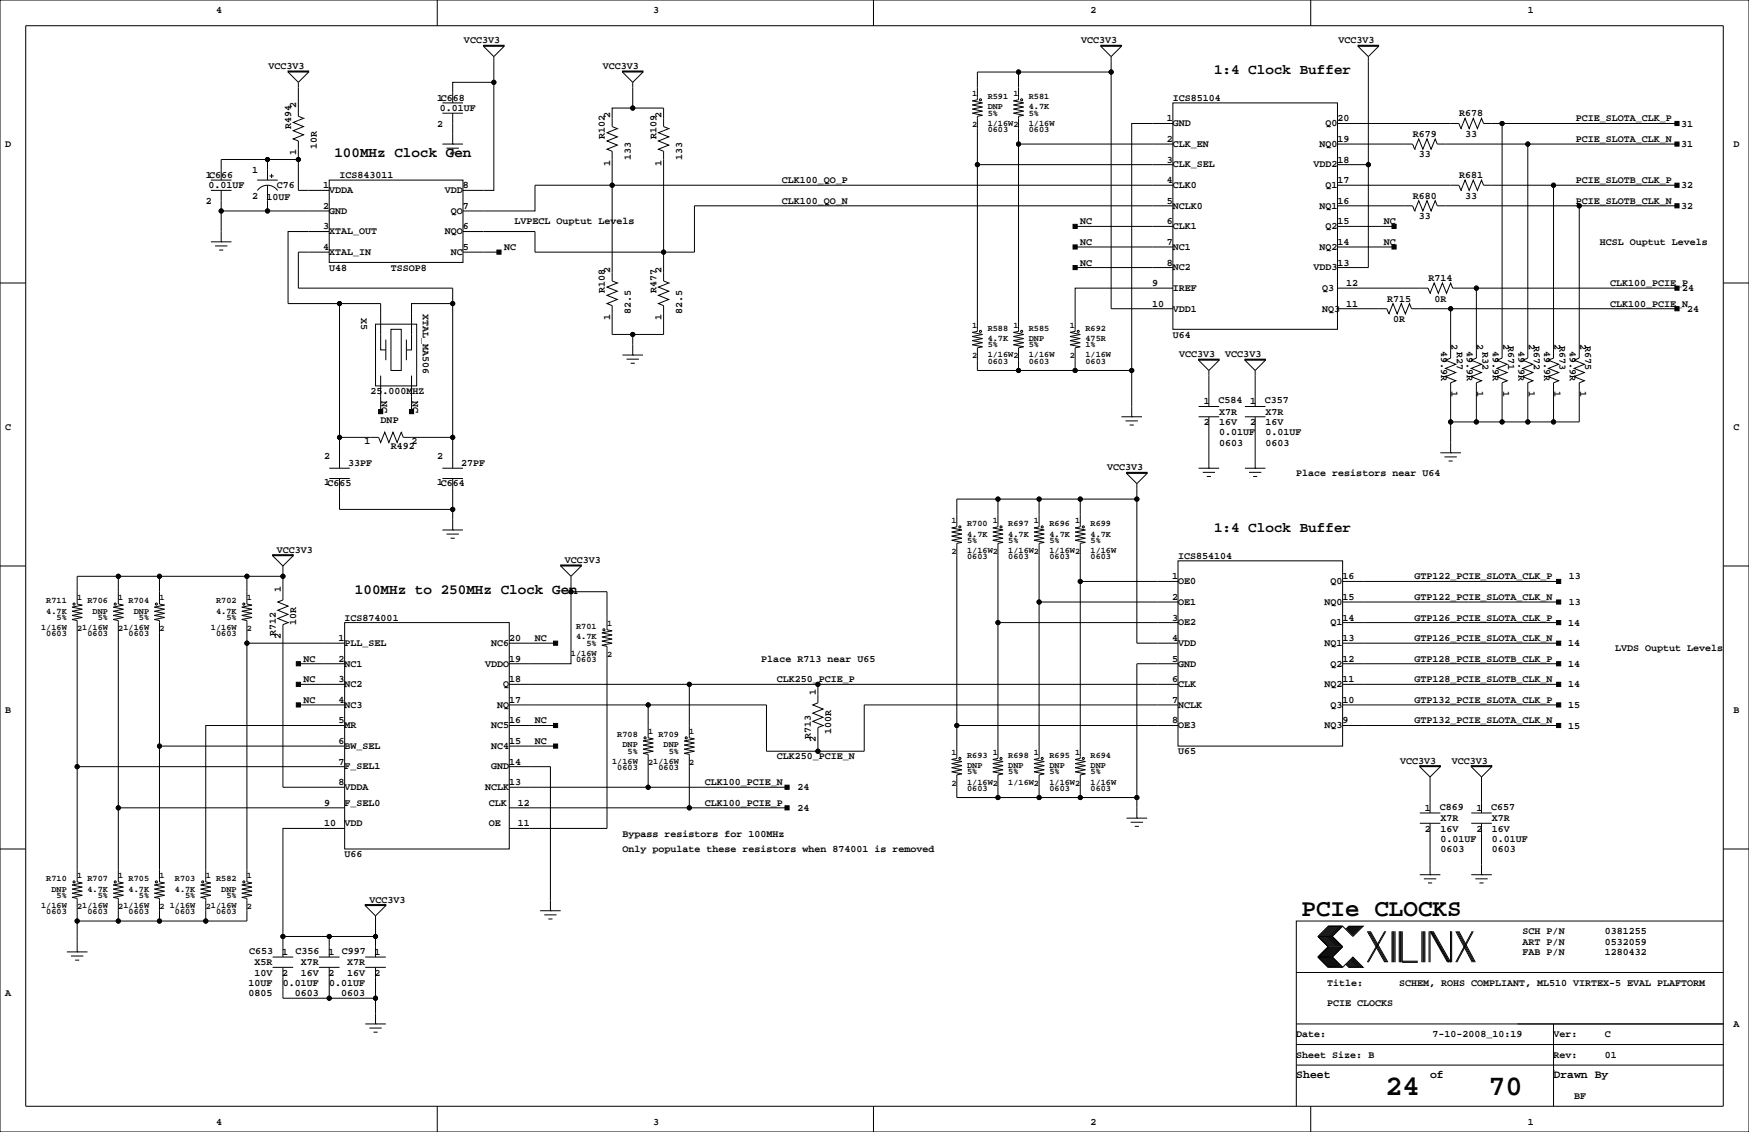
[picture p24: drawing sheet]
<svg xmlns="http://www.w3.org/2000/svg" width="432mm" height="279mm" viewBox="0 0 432 279" stroke-linecap="round" stroke-linejoin="round" font-family="sans-serif">
<defs><g id="words">
<g font-size="7.1">
<text x="342.1" y="270.3">24</text>
<text x="367.5" y="270.3">70</text>
</g>
<text font-size="6" x="321.3" y="226.1">PCIe CLOCKS</text>
<g font-size="3.5">
<text x="299.7" y="18.3">1:4 Clock Buffer</text>
<text x="82.6" y="38.6">100MHz Clock Gen</text>
<text x="299.7" y="131.4">1:4 Clock Buffer</text>
<text x="87.6" y="146.6">100MHz to 250MHz Clock Gen</text>
</g>
<g font-size="2.8">
<text x="320" y="266.1">Sheet</text>
<text x="353.1" y="266.1">of</text>
<text x="383.5" y="266.1">Drawn By</text>
</g>
<g font-size="2.5">
<text x="53.3" y="3.3">4</text>
<text x="161.3" y="3.3">3</text>
<text x="269.2" y="3.3">2</text>
<text x="377.2" y="3.3">1</text>
<text x="114.6" y="10.7">VCC3V3</text>
<text x="267" y="10.7">VCC3V3</text>
<text x="330.5" y="10.7">VCC3V3</text>
<text x="66.3" y="17">VCC3V3</text>
<text x="148.8" y="17">VCC3V3</text>
<text x="73.2" y="26.7" transform="rotate(-90 73.2 26.7)">2</text>
<text x="107.9" y="24.9">1C668</text>
<text x="108.6" y="27.4">0.01UF</text>
<text x="150.6" y="29.2" transform="rotate(-90 150.6 29.2)">2</text>
<text x="163.3" y="29.2" transform="rotate(-90 163.3 29.2)">2</text>
<text x="288.1" y="30">1</text>
<text x="289.6" y="24.9">ICS85104</text>
<text x="330.2" y="30">20</text>
<text x="360.3" y="28.7">R678</text>
<text x="389" y="30">PCIE_SLOTA_CLK_P</text>
<text x="71.9" y="31.8" transform="rotate(-90 71.9 31.8)">R494</text>
<text x="107.9" y="31.2">2</text>
<text x="149.4" y="34.3" transform="rotate(-90 149.4 34.3)">R102</text>
<text x="162.1" y="34.3" transform="rotate(-90 162.1 34.3)">R109</text>
<text x="288.1" y="35.1">2</text>
<text x="289.6" y="31.2">GND</text>
<text x="327.2" y="31.2">Q0</text>
<text x="330.2" y="35.1">19</text>
<text x="348.8" y="33.8">R679</text>
<text x="361.7" y="33.8">33</text>
<text x="389" y="35.1">PCIE_SLOTA_CLK_N</text>
<text x="415.1" y="31.2">31</text>
<text x="1.3" y="36.3">D</text>
<text x="73.2" y="38.3" transform="rotate(-90 73.2 38.3)">1</text>
<text x="78.2" y="36.8" transform="rotate(-90 78.2 36.8)">10R</text>
<text x="150.6" y="40.9" transform="rotate(-90 150.6 40.9)">1</text>
<text x="155.7" y="39.4" transform="rotate(-90 155.7 39.4)">133</text>
<text x="163.3" y="40.9" transform="rotate(-90 163.3 40.9)">1</text>
<text x="168.4" y="39.4" transform="rotate(-90 168.4 39.4)">133</text>
<text x="288.1" y="40.1">3</text>
<text x="289.6" y="41.3">CLK_SEL</text>
<text x="289.6" y="36.3">CLK_EN</text>
<text x="324.3" y="41.3">VDD2</text>
<text x="325.8" y="36.3">NQ0</text>
<text x="330.2" y="40.1">18</text>
<text x="350.3" y="38.9">33</text>
<text x="415.1" y="36.3">31</text>
<text x="428" y="36.3">D</text>
<text x="50.8" y="43.9">1C666</text>
<text x="51.4" y="46.4">0.01UF</text>
<text x="62.2" y="42.7">1</text>
<text x="68.3" y="46.5">C76</text>
<text x="79.8" y="46.5">1</text>
<text x="81.3" y="47.7">VDDA</text>
<text x="83.8" y="43.9">ICS843011</text>
<text x="109.9" y="47.7">VDD</text>
<text x="114.3" y="46.5">8</text>
<text x="193" y="45.2">CLK100_QO_P</text>
<text x="288.1" y="45.2">4</text>
<text x="289.6" y="46.4">CLK0</text>
<text x="327.2" y="46.4">Q1</text>
<text x="330.2" y="45.2">17</text>
<text x="360.3" y="43.9">R681</text>
<text x="389" y="45.2">PCIE_SLOTB_CLK_P</text>
<text x="415.1" y="46.5">32</text>
<text x="50.8" y="50.3">2</text>
<text x="62.2" y="49">2</text>
<text x="65.8" y="49.3">10UF</text>
<text x="79.8" y="51.6">2</text>
<text x="81.3" y="52.8">GND</text>
<text x="111.3" y="52.8">QO</text>
<text x="114.3" y="51.6">7</text>
<text x="193" y="50.3">CLK100_QO_N</text>
<text x="288.1" y="50.3">5</text>
<text x="289.6" y="51.5">NCLK0</text>
<text x="325.8" y="51.5">NQ1</text>
<text x="330.2" y="50.3">16</text>
<text x="348.8" y="49">R680</text>
<text x="361.7" y="49">33</text>
<text x="389" y="50.3">PCIE_SLOTB_CLK_N</text>
<text x="415.1" y="51.6">32</text>
<text x="79.8" y="56.6">3</text>
<text x="81.3" y="57.8">XTAL_OUT</text>
<text x="109.9" y="57.8">NQO</text>
<text x="114.3" y="56.6">6</text>
<text x="127" y="55.4">LVPECL Ouptut Levels</text>
<text x="266.7" y="55.4">NC</text>
<text x="288.1" y="55.4">6</text>
<text x="289.6" y="56.6">CLK1</text>
<text x="327.2" y="56.6">Q2</text>
<text x="330.2" y="55.4">15</text>
<text x="341.6" y="55.4">NC</text>
<text x="350.3" y="54.1">33</text>
<text x="79.8" y="61.7">4</text>
<text x="81.3" y="62.9">XTAL_IN</text>
<text x="111.3" y="62.9">NC</text>
<text x="114.3" y="61.7">5</text>
<text x="124.5" y="61.7">NC</text>
<text x="266.7" y="60.5">NC</text>
<text x="266.7" y="65.5">NC</text>
<text x="288.1" y="60.5">7</text>
<text x="288.1" y="65.5">8</text>
<text x="289.6" y="61.7">NC1</text>
<text x="325.8" y="61.7">NQ2</text>
<text x="330.2" y="65.5">13</text>
<text x="330.2" y="60.5">14</text>
<text x="341.6" y="60.5">NC</text>
<text x="395" y="60.5">HCSL Ouptut Levels</text>
<text x="81.3" y="66.8">U48</text>
<text x="96.5" y="66.8">TSSOP8</text>
<text x="150.6" y="67.3" transform="rotate(-90 150.6 67.3)">2</text>
<text x="163.3" y="67.3" transform="rotate(-90 163.3 67.3)">2</text>
<text x="284.5" y="70.6">9</text>
<text x="289.6" y="71.9">IREF</text>
<text x="289.6" y="66.7">NC2</text>
<text x="324.3" y="66.7">VDD3</text>
<text x="326.4" y="71.9">Q3</text>
<text x="332.3" y="70.6">12</text>
<text x="352.6" y="69.3">R714</text>
<text x="397.5" y="70.6">CLK100_PCIE_P</text>
<text x="415.3" y="71.9">24</text>
<text x="104.4" y="77.5" transform="rotate(90 104.4 77.5)">XTAL_MA506</text>
<text x="149.4" y="72.4" transform="rotate(-90 149.4 72.4)">R108</text>
<text x="155.7" y="77.5" transform="rotate(-90 155.7 77.5)">82.5</text>
<text x="162.1" y="72.4" transform="rotate(-90 162.1 72.4)">R477</text>
<text x="168.4" y="77.5" transform="rotate(-90 168.4 77.5)">82.5</text>
<text x="284.5" y="75.7">10</text>
<text x="289.6" y="77">VDD1</text>
<text x="326.4" y="77">NQ3</text>
<text x="332.3" y="75.7">11</text>
<text x="342.5" y="74.4">R715</text>
<text x="354.1" y="74.4">0R</text>
<text x="397.5" y="75.7">CLK100_PCIE_N</text>
<text x="416.6" y="77">24</text>
<text x="89.1" y="78.5" transform="rotate(90 89.1 78.5)">X5</text>
<text x="150.6" y="79" transform="rotate(-90 150.6 79)">1</text>
<text x="163.3" y="79" transform="rotate(-90 163.3 79)">1</text>
<text x="289.6" y="83.3">U64</text>
<text x="344" y="79.5">0R</text>
<text x="291.1" y="88.1">VCC3V3</text>
<text x="302.5" y="88.1">VCC3V3</text>
<text x="355.8" y="86.6" transform="rotate(90 355.8 86.6)">49.9R</text>
<text x="358.4" y="84.9" transform="rotate(90 358.4 84.9)">2</text>
<text x="359.6" y="87" transform="rotate(90 359.6 87)">R27</text>
<text x="362.2" y="86.6" transform="rotate(90 362.2 86.6)">49.9R</text>
<text x="364.7" y="84.9" transform="rotate(90 364.7 84.9)">2</text>
<text x="366" y="87" transform="rotate(90 366 87)">R32</text>
<text x="368.5" y="86.6" transform="rotate(90 368.5 86.6)">49.9R</text>
<text x="371.1" y="84.9" transform="rotate(90 371.1 84.9)">2</text>
<text x="372.3" y="85.5" transform="rotate(90 372.3 85.5)">R671</text>
<text x="374.9" y="86.6" transform="rotate(90 374.9 86.6)">49.9R</text>
<text x="377.4" y="84.9" transform="rotate(90 377.4 84.9)">2</text>
<text x="378.7" y="85.5" transform="rotate(90 378.7 85.5)">R672</text>
<text x="381.2" y="86.6" transform="rotate(90 381.2 86.6)">49.9R</text>
<text x="383.8" y="84.9" transform="rotate(90 383.8 84.9)">2</text>
<text x="385" y="85.5" transform="rotate(90 385 85.5)">R673</text>
<text x="387.6" y="86.6" transform="rotate(90 387.6 86.6)">49.9R</text>
<text x="390.1" y="84.9" transform="rotate(90 390.1 84.9)">2</text>
<text x="391.4" y="85.5" transform="rotate(90 391.4 85.5)">R675</text>
<text x="91.4" y="97.3">25.000MHZ</text>
<text x="94.2" y="99.1" transform="rotate(90 94.2 99.1)">NC</text>
<text x="101.8" y="99.1" transform="rotate(90 101.8 99.1)">NC</text>
<text x="297.2" y="99.8">1</text>
<text x="300.8" y="99.5">C584</text>
<text x="308.6" y="99.8">1</text>
<text x="312.3" y="99.5">C357</text>
<text x="358.4" y="96.5" transform="rotate(90 358.4 96.5)">1</text>
<text x="364.7" y="96.5" transform="rotate(90 364.7 96.5)">1</text>
<text x="371.1" y="96.5" transform="rotate(90 371.1 96.5)">1</text>
<text x="377.4" y="96.5" transform="rotate(90 377.4 96.5)">1</text>
<text x="383.8" y="96.5" transform="rotate(90 383.8 96.5)">1</text>
<text x="390.1" y="96.5" transform="rotate(90 390.1 96.5)">1</text>
<text x="1.3" y="106.2">C</text>
<text x="94" y="104.5">DNP</text>
<text x="297.2" y="104.9">2</text>
<text x="301" y="102.4">X7R</text>
<text x="301" y="104.9">16V</text>
<text x="301" y="107.4">0.01UF</text>
<text x="308.6" y="104.9">2</text>
<text x="312.4" y="107.4">0.01UF</text>
<text x="312.4" y="104.9">16V</text>
<text x="312.4" y="102.4">X7R</text>
<text x="428" y="106.2">C</text>
<text x="80" y="113.4">2</text>
<text x="90" y="109.6">1</text>
<text x="96.5" y="110.8">R492</text>
<text x="101.6" y="109.6">2</text>
<text x="107.9" y="113.4">2</text>
<text x="301" y="110">0603</text>
<text x="312.4" y="110">0603</text>
<text x="80" y="119.7">1C665</text>
<text x="85.9" y="115">33PF</text>
<text x="107.9" y="119.7">1C664</text>
<text x="113.9" y="115">27PF</text>
<text x="273.3" y="116.1">VCC3V3</text>
<text x="320" y="117.6">Place resistors near U64</text>
<text x="68.3" y="136.4">VCC3V3</text>
<text x="290.8" y="137.9">ICS854104</text>
<text x="139.4" y="138.9">VCC3V3</text>
<text x="289.3" y="143">1</text>
<text x="331.5" y="143">16</text>
<text x="349.2" y="143">GTP122_PCIE_SLOTA_CLK_P</text>
<text x="387.3" y="143">13</text>
<text x="69.3" y="146" transform="rotate(-90 69.3 146)">1</text>
<text x="289.3" y="148.1">2</text>
<text x="290.8" y="144.2">OE0</text>
<text x="290.8" y="149.3">OE1</text>
<text x="327" y="149.3">NQ0</text>
<text x="328.5" y="144.2">Q0</text>
<text x="331.5" y="148.1">15</text>
<text x="349.2" y="148.1">GTP122_PCIE_SLOTA_CLK_N</text>
<text x="387.3" y="149.4">13</text>
<text x="73.2" y="154.3" transform="rotate(-90 73.2 154.3)">10R</text>
<text x="85.1" y="153.2">ICS874001</text>
<text x="289.3" y="153.2">3</text>
<text x="290.8" y="154.4">OE2</text>
<text x="328.5" y="154.4">Q1</text>
<text x="331.5" y="153.2">14</text>
<text x="349.2" y="153.2">GTP126_PCIE_SLOTA_CLK_P</text>
<text x="387.1" y="154.4">14</text>
<text x="68.1" y="157.1" transform="rotate(-90 68.1 157.1)">R712</text>
<text x="69.3" y="157.7" transform="rotate(-90 69.3 157.7)">2</text>
<text x="83.6" y="158.2">1</text>
<text x="85.1" y="159.4">PLL_SEL</text>
<text x="121.3" y="159.4">NC6</text>
<text x="125.7" y="158.2">20</text>
<text x="132.1" y="158.2">NC</text>
<text x="289.3" y="158.2">4</text>
<text x="290.8" y="159.4">VDD</text>
<text x="327" y="159.4">NQ1</text>
<text x="331.5" y="158.2">13</text>
<text x="349.2" y="158.2">GTP126_PCIE_SLOTA_CLK_N</text>
<text x="387.1" y="159.5">14</text>
<text x="398.8" y="160.8">LVDS Ouptut Levels</text>
<text x="74.9" y="163.3">NC</text>
<text x="83.6" y="163.3">2</text>
<text x="85.1" y="164.5">NC1</text>
<text x="119.8" y="164.5">VDDO</text>
<text x="125.7" y="163.3">19</text>
<text x="188" y="163.3">Place R713 near U65</text>
<text x="289.3" y="163.3">5</text>
<text x="290.8" y="164.5">GND</text>
<text x="328.5" y="164.5">Q2</text>
<text x="331.5" y="163.3">12</text>
<text x="349.2" y="163.3">GTP128_PCIE_SLOTB_CLK_P</text>
<text x="387.1" y="164.6">14</text>
<text x="74.9" y="168.4">NC</text>
<text x="74.9" y="173.5">NC</text>
<text x="83.6" y="173.5">4</text>
<text x="83.6" y="168.4">3</text>
<text x="85.1" y="169.6">NC2</text>
<text x="124.2" y="169.6">Q</text>
<text x="125.7" y="173.5">17</text>
<text x="125.7" y="168.4">18</text>
<text x="191.8" y="168.4">CLK250_PCIE_P</text>
<text x="201.4" y="171.4" transform="rotate(-90 201.4 171.4)">1</text>
<text x="289.3" y="173.5">7</text>
<text x="289.3" y="168.4">6</text>
<text x="290.8" y="169.6">CLK</text>
<text x="327" y="169.6">NQ2</text>
<text x="331.5" y="173.5">10</text>
<text x="331.5" y="168.4">11</text>
<text x="349.2" y="173.5">GTP132_PCIE_SLOTA_CLK_P</text>
<text x="349.2" y="168.4">GTP128_PCIE_SLOTB_CLK_N</text>
<text x="387.1" y="169.7">14</text>
<text x="1.3" y="176">B</text>
<text x="83.6" y="178.6">5</text>
<text x="85.1" y="179.8">MR</text>
<text x="85.1" y="174.7">NC3</text>
<text x="121.3" y="179.8">NC5</text>
<text x="122.8" y="174.7">NQ</text>
<text x="125.7" y="178.6">16</text>
<text x="132.1" y="178.6">NC</text>
<text x="289.3" y="178.6">8</text>
<text x="290.8" y="174.7">NCLK</text>
<text x="290.8" y="179.8">OE3</text>
<text x="327" y="179.8">NQ3</text>
<text x="328.5" y="174.7">Q3</text>
<text x="331.5" y="178.6">9</text>
<text x="349.2" y="178.6">GTP132_PCIE_SLOTA_CLK_N</text>
<text x="387.1" y="179.8">15</text>
<text x="387.1" y="174.8">15</text>
<text x="428" y="176">B</text>
<text x="83.6" y="183.6">6</text>
<text x="85.1" y="184.8">BW_SEL</text>
<text x="121.3" y="184.8">NC4</text>
<text x="125.7" y="183.6">15</text>
<text x="132.1" y="183.6">NC</text>
<text x="200.2" y="182.5" transform="rotate(-90 200.2 182.5)">R713</text>
<text x="201.4" y="183.1" transform="rotate(-90 201.4 183.1)">2</text>
<text x="205.2" y="181.2" transform="rotate(-90 205.2 181.2)">100R</text>
<text x="83.6" y="188.7">7</text>
<text x="85.1" y="189.9">F_SEL1</text>
<text x="121.3" y="189.9">GND</text>
<text x="125.7" y="188.7">14</text>
<text x="191.8" y="187.5">CLK250_PCIE_N</text>
<text x="290.8" y="186.2">U65</text>
<text x="345.7" y="188.5">VCC3V3</text>
<text x="358.4" y="188.5">VCC3V3</text>
<text x="83.6" y="193.8">8</text>
<text x="85.1" y="195">VDDA</text>
<text x="119.8" y="195">NCLK</text>
<text x="125.7" y="193.8">13</text>
<text x="174" y="193.8">CLK100_PCIE_N</text>
<text x="196.8" y="195.1">24</text>
<text x="80" y="204">10</text>
<text x="80" y="198.9">9</text>
<text x="85.1" y="198.9">F_SEL0</text>
<text x="85.1" y="204">VDD</text>
<text x="120.6" y="204">OE</text>
<text x="120.6" y="198.9">CLK</text>
<text x="127.8" y="204">11</text>
<text x="127.8" y="198.9">12</text>
<text x="174" y="198.9">CLK100_PCIE_P</text>
<text x="196.8" y="200.2">24</text>
<text x="351.8" y="200.2">1</text>
<text x="355.4" y="199.8">C869</text>
<text x="355.6" y="202.7">X7R</text>
<text x="364.5" y="200.2">1</text>
<text x="368.1" y="199.8">C657</text>
<text x="368.3" y="202.7">X7R</text>
<text x="153.7" y="206.5">Bypass resistors for 100MHz</text>
<text x="351.8" y="205.2">2</text>
<text x="355.6" y="205.2">16V</text>
<text x="355.6" y="207.8">0.01UF</text>
<text x="364.5" y="205.2">2</text>
<text x="368.3" y="207.8">0.01UF</text>
<text x="368.3" y="205.2">16V</text>
<text x="85.1" y="211.6">U66</text>
<text x="153.7" y="210.3">Only populate these resistors when 874001 is removed</text>
<text x="355.6" y="210.3">0603</text>
<text x="368.3" y="210.3">0603</text>
<text x="91.2" y="222.8">VCC3V3</text>
<text x="375.9" y="230.6">SCH P/N</text>
<text x="375.9" y="233.2">ART P/N</text>
<text x="396.2" y="230.6">0381255</text>
<text x="396.2" y="233.2">0532059</text>
<text x="61.6" y="235.4">C653</text>
<text x="62.9" y="238.3">X5R</text>
<text x="69.6" y="235.7">1</text>
<text x="73" y="235.4">C356</text>
<text x="74.3" y="238.3">X7R</text>
<text x="81.1" y="235.7">1</text>
<text x="84.4" y="235.4">C997</text>
<text x="85.7" y="238.3">X7R</text>
<text x="92.5" y="235.7">1</text>
<text x="375.9" y="235.7">FAB P/N</text>
<text x="396.2" y="235.7">1280432</text>
<text x="1.3" y="245.9">A</text>
<text x="61.4" y="243.3">10UF</text>
<text x="61.4" y="245.9">0805</text>
<text x="62.9" y="240.8">10V</text>
<text x="69.6" y="240.8">2</text>
<text x="69.9" y="243.3">0.01UF</text>
<text x="72.8" y="245.9">0603</text>
<text x="74.3" y="240.8">16V</text>
<text x="81.1" y="240.8">2</text>
<text x="81.3" y="243.3">0.01UF</text>
<text x="84.2" y="245.9">0603</text>
<text x="85.7" y="240.8">16V</text>
<text x="92.5" y="240.8">2</text>
<text x="327.7" y="243.3">Title:</text>
<text x="345.4" y="243.3">SCHEM, ROHS COMPLIANT, ML510 VIRTEX-5 EVAL PLAFTORM</text>
<text x="327.7" y="248.4">PCIE CLOCKS</text>
<text x="320" y="256">Date:</text>
<text x="353.7" y="256">7-10-2008_10:19</text>
<text x="383.5" y="256">Ver:</text>
<text x="396.2" y="256">C</text>
<text x="428" y="253.5">A</text>
<text x="320" y="261.1">Sheet Size: B</text>
<text x="383.5" y="261.1">Rev:</text>
<text x="396.2" y="261.1">01</text>
<text x="388.6" y="271.3">BF</text>
<text x="53.3" y="277.6">4</text>
<text x="161.3" y="277.6">3</text>
<text x="269.2" y="277.6">2</text>
<text x="377.2" y="277.6">1</text>
</g>
<g font-size="2.1">
<text x="240" y="23.7">1</text>
<text x="250.2" y="23.7">1</text>
<text x="243.8" y="28.5">5%</text>
<text x="243.8" y="27">DNP</text>
<text x="243.8" y="24.5">R591</text>
<text x="254" y="28.5">5%</text>
<text x="254" y="27">4.7K</text>
<text x="254" y="24.5">R581</text>
<text x="240" y="31.3">2</text>
<text x="243.8" y="32.6">0603</text>
<text x="243.8" y="31.1">1/16W2</text>
<text x="254" y="32.6">0603</text>
<text x="254" y="31.1">1/16W</text>
<text x="240" y="80.8">1</text>
<text x="243.8" y="81.6">R588</text>
<text x="250.2" y="80.8">1</text>
<text x="254" y="81.6">R585</text>
<text x="264.2" y="80.8">1</text>
<text x="268" y="81.6">R692</text>
<text x="240" y="88.5">2</text>
<text x="243.8" y="84.2">4.7K</text>
<text x="243.8" y="88.2">1/16W2</text>
<text x="243.8" y="85.7">5%</text>
<text x="243.8" y="89.7">0603</text>
<text x="254" y="84.2">DNP</text>
<text x="254" y="88.2">1/16W</text>
<text x="254" y="85.7">5%</text>
<text x="254" y="89.7">0603</text>
<text x="264.2" y="88.5">2</text>
<text x="268" y="89.7">0603</text>
<text x="268" y="85.7">1%</text>
<text x="268" y="88.2">1/16W</text>
<text x="268" y="84.2">475R</text>
<text x="234.9" y="129.1">1</text>
<text x="238.8" y="129.9">R700</text>
<text x="245.1" y="129.1">1</text>
<text x="248.9" y="129.9">R697</text>
<text x="255.3" y="129.1">1</text>
<text x="259.1" y="129.9">R696</text>
<text x="265.4" y="129.1">1</text>
<text x="269.2" y="129.9">R699</text>
<text x="234.9" y="136.7">2</text>
<text x="238.8" y="138">0603</text>
<text x="238.8" y="133.9">5%</text>
<text x="238.8" y="136.5">1/16W2</text>
<text x="238.8" y="132.4">4.7K</text>
<text x="248.9" y="138">0603</text>
<text x="248.9" y="133.9">5%</text>
<text x="248.9" y="136.5">1/16W2</text>
<text x="248.9" y="132.4">4.7K</text>
<text x="259.1" y="138">0603</text>
<text x="259.1" y="133.9">5%</text>
<text x="259.1" y="136.5">1/16W2</text>
<text x="259.1" y="132.4">4.7K</text>
<text x="269.2" y="138">0603</text>
<text x="269.2" y="133.9">5%</text>
<text x="269.2" y="136.5">1/16W</text>
<text x="269.2" y="132.4">4.7K</text>
<text x="11.4" y="148.9">R711</text>
<text x="19" y="148.2">1</text>
<text x="21.6" y="148.9">R706</text>
<text x="29.2" y="148.2">1</text>
<text x="31.8" y="148.9">R704</text>
<text x="39.4" y="148.2">1</text>
<text x="53.3" y="148.9">R702</text>
<text x="61" y="148.2">1</text>
<text x="10.2" y="155.5">1/16W</text>
<text x="11.4" y="151.5">4.7K</text>
<text x="14" y="153">5%</text>
<text x="19" y="155.8">21/16W</text>
<text x="22.9" y="151.5">DNP</text>
<text x="24.1" y="153">5%</text>
<text x="29.2" y="155.8">21/16W</text>
<text x="33" y="151.5">DNP</text>
<text x="34.3" y="153">5%</text>
<text x="39.4" y="155.8">2</text>
<text x="52.1" y="155.5">1/16W</text>
<text x="53.3" y="151.5">4.7K</text>
<text x="55.9" y="153">5%</text>
<text x="61" y="155.8">2</text>
<text x="142.2" y="155.3">R701</text>
<text x="149.9" y="154.5">1</text>
<text x="11.4" y="157">0603</text>
<text x="21.6" y="157">0603</text>
<text x="31.8" y="157">0603</text>
<text x="53.3" y="157">0603</text>
<text x="141" y="161.9">1/16W</text>
<text x="142.2" y="157.8">4.7K</text>
<text x="144.8" y="159.3">5%</text>
<text x="142.2" y="163.4">0603</text>
<text x="149.9" y="162.1">2</text>
<text x="152.4" y="182">R708</text>
<text x="153.7" y="184.5">DNP</text>
<text x="160" y="181.2">1</text>
<text x="162.6" y="182">R709</text>
<text x="163.8" y="184.5">DNP</text>
<text x="170.2" y="181.2">1</text>
<text x="151.1" y="188.6">1/16W</text>
<text x="152.4" y="190.1">0603</text>
<text x="154.9" y="186">5%</text>
<text x="160" y="188.8">21/16W</text>
<text x="162.6" y="190.1">0603</text>
<text x="165.1" y="186">5%</text>
<text x="170.2" y="188.8">2</text>
<text x="234.9" y="186.3">1</text>
<text x="238.8" y="187">R693</text>
<text x="238.8" y="189.6">DNP</text>
<text x="238.8" y="191.1">5%</text>
<text x="245.1" y="186.3">1</text>
<text x="248.9" y="187">R698</text>
<text x="248.9" y="189.6">DNP</text>
<text x="248.9" y="191.1">5%</text>
<text x="255.3" y="186.3">1</text>
<text x="259.1" y="187">R695</text>
<text x="259.1" y="189.6">DNP</text>
<text x="259.1" y="191.1">5%</text>
<text x="265.4" y="186.3">1</text>
<text x="269.2" y="187">R694</text>
<text x="269.2" y="189.6">DNP</text>
<text x="269.2" y="191.1">5%</text>
<text x="234.9" y="193.9">2</text>
<text x="238.8" y="193.6">1/16W2</text>
<text x="238.8" y="195.1">0603</text>
<text x="248.9" y="193.6">1/16W2</text>
<text x="259.1" y="193.6">1/16W2</text>
<text x="259.1" y="195.1">0603</text>
<text x="269.2" y="193.6">1/16W</text>
<text x="269.2" y="195.1">0603</text>
<text x="11.4" y="217.5">R710</text>
<text x="12.7" y="220.1">DNP</text>
<text x="14" y="221.6">5%</text>
<text x="19" y="216.7">1</text>
<text x="21.6" y="220.1">4.7K</text>
<text x="21.6" y="217.5">R707</text>
<text x="24.1" y="221.6">5%</text>
<text x="29.2" y="216.7">1</text>
<text x="31.8" y="217.5">R705</text>
<text x="31.8" y="220.1">4.7K</text>
<text x="34.3" y="221.6">5%</text>
<text x="39.4" y="216.7">1</text>
<text x="43.2" y="220.1">4.7K</text>
<text x="43.2" y="217.5">R703</text>
<text x="45.7" y="221.6">5%</text>
<text x="50.8" y="216.7">1</text>
<text x="53.3" y="217.5">R582</text>
<text x="54.6" y="220.1">DNP</text>
<text x="55.9" y="221.6">5%</text>
<text x="61" y="216.7">1</text>
<text x="10.2" y="224.1">1/16W</text>
<text x="11.4" y="225.6">0603</text>
<text x="19" y="224.4">21/16W</text>
<text x="21.6" y="225.6">0603</text>
<text x="29.2" y="224.4">21/16W</text>
<text x="31.8" y="225.6">0603</text>
<text x="39.4" y="224.4">2</text>
<text x="41.9" y="224.1">1/16W</text>
<text x="43.2" y="225.6">0603</text>
<text x="50.8" y="224.4">21/16W</text>
<text x="53.3" y="225.6">0603</text>
<text x="61" y="224.4">2</text>
</g>
</g></defs>
<g fill="none" stroke="#000" stroke-width=".25">
<path d="M0 0h431.8v279.4h-431.8zM6.3 6.3h419.1v266.7h-419zM71.1 17.8l2.6 2.5M71.1 17.5h5.1v.3h-5.1zM76.2 17.8l-2.5 2.5M107.9 0v6.3M119.4 11.2h5.1v.2h-5.1zM119.4 11.4l2.5 2.6M121.9 14v33h-7.6M124.5 11.4l-2.6 2.6M153.7 17.8l2.5 2.5M153.7 17.5h5v.3h-5z"/>
<path d="M158.7 17.8l-2.5 2.5M215.6 0v6.3M251.5 17.8v6.8l-1.3 .3 2.5 .5-2.5 .5 2.5 .5-2.5 .5 2.5 .5-2.5 .5 2.5 .5-1.2 .3v6.9M251.5 17.8h-10.2v6.8l-1.3 .3 2.6 .5-2.6 .5 2.6 .5-2.6 .5 2.6 .5-2.6 .5 2.6 .5-1.3 .3v11.9M271.8 11.4l2.5 2.6M271.8 11.2h5.1v.2h-5.1zM274.3 14v3.8h-22.8M274.3 17.8v58.4h15.3M276.9 11.4l-2.6 2.6M323.6 0v6.3M335.3 11.4l2.5 2.6M335.3 11.2h5.1v.2h-5.1z"/>
<path d="M337.8 14v52h-7.6M340.4 11.4l-2.6 2.6M66 39.4v5M73.7 39.4h-19.1v5M73.7 20.3v8.4l1.2 .5M74.9 29.2l-2.5 1 2.5 1-2.5 1.1 2.5 1-2.5 1 1.3 .5v12.2h7.6M74.9 29.2h.1M109.2 35.6h5.1M109.2 25.4h5.1M109.2 27.9h5.1M110.2 36.6h3.1M111.3 37.6h1"/>
<path d="M111.8 35.6h.1M111.8 27.9v7.7M121.9 20.3h-10.1v5.1M152.4 31.8h.1M152.4 31.8l-2.5 1 2.5 1-2.5 1 2.5 1-2.5 1 1.2 .5v32l1.3 .5M156.2 26.7h7.6v4.5l1.3 .5M156.2 20.3v6.4M156.2 26.7h-5.1v4.5l1.3 .5M165.1 31.8h.1M165.1 31.8l-2.5 1 2.5 1-2.5 1 2.5 1-2.5 1 1.2 .5v32l1.3 .5M289.6 25.4h40.6v55.9h-40.6zM289.6 30.5h-10.2v60.9h-14"/>
<path d="M289.6 35.6h-38.1v46.2l-1.3 .2 2.5 .5-2.5 .6 2.5 .5-2.5 .5 2.5 .5-2.5 .5 2.5 .5-1.2 .3v5.5M330.2 35.6h18.5l.5 1.2M330.2 30.5h30l.5 1.3M349.2 36.8h.1M360.7 31.8h.1M370.8 30.5v57.9l-1.2 .5M377.2 35.6v52.8l-1.3 .5M414 35.6h-59.2l-.5-1.3-1 2.5-1-2.5-1 2.5-1-2.5-1.1 2.5M414 30.5h-47.7l-.5-1.3-1.1 2.6-1-2.6-1 2.6-1-2.6-1 2.6M52.1 59.7h5M52.1 44.4h5M52.1 47h5.1"/>
<path d="M54.6 47v12.7M54.6 59.7h.1M63.5 44.4h5.1M63.5 47a3 3 0 0 1 5 0M66 45.7v6.4h-11.4M66 52.1h15.3M66.5 43.4h1.1M67.1 42.9v1M81.3 44.4h33v20.4h-33zM81.3 57.2h-10.2v17.7h22.9v11.5h1.2M265.4 55.9h24.2M289.6 40.6h-48.3v41.2l-1.3 .2 2.6 .5-2.6 .6 2.6 .5-2.6 .5 2.6 .5-2.6 .5 2.6 .5-1.3 .3v5.5h24.1"/>
<path d="M289.6 45.7h-157.5v6.4h-17.8M289.6 50.8h-118.2v11.4h-39.3v-5h-17.8M330.2 55.9h14M330.2 40.6h7.6M330.2 50.8h18.5l.5 1.3M330.2 45.7h30l.5 1.3M349.2 52.1h.1M360.7 47h.1M383.5 45.7v42.7l-1.2 .5M389.9 50.8v37.6l-1.3 .5M414 50.8h-59.2l-.5-1.3-1 2.6-1-2.6-1 2.6-1-2.6-1.1 2.6M414 45.7h-47.7l-.5-1.3-1.1 2.6-1-2.6-1 2.6-1-2.6-1 2.6"/>
<path d="M0 69.8h6.3M53.1 60.7h3M54.1 61.7h1M81.3 62.2h-7.6v8.9h38.1v3.8h-10.2v11.5h-1.3M83.8 74.9v33M111.8 74.9v33h-12.2l-.5-1.2M114.3 62.2h8.9M152.4 69.8l-2.5 1.1 2.5 1-2.5 1 2.5 1-2.5 1 1.2 .5v7.1h12.7v-7.1l-1.2-.5 2.5-1-2.5-1 2.5-1-2.5-1 2.5-1.1M152.4 69.8h.1M165.1 69.8h.1M265.4 61h24.2M265.4 66h24.2"/>
<path d="M289.6 71.1h-24.2v10.7l-1.2 .2 2.5 .5-2.5 .6 2.5 .5-2.5 .5 2.5 .5-2.5 .5 2.5 .5-1.3 .3v5.5M330.2 71.1h22.4l.5 1.3M330.2 61h14M330.2 76.2h12.2l.5 1.3M342.9 77.5h.1M353.1 72.4h.1M358.1 76.2v12.2l-1.2 .5M364.5 71.1h-5.9l-.5-1.3-1 2.6-1-2.6-1 2.6-1-2.6-1 2.6M414 71.1h-49.5v17.3l-1.3 .5M414 76.2h-65.5l-.5-1.3-1 2.6-1.1-2.6-1 2.6-1-2.6-1 2.6M425.4 69.8h6.4M92.7 80h10.2v15.2h-10.2z"/>
<path d="M94 92.7v8.9M95.2 83.8v5.1M96.5 81.3h2.6v10.1h-2.6zM100.3 83.8v5.1M101.6 92.7v8.9M153.7 87.6h5M154.7 88.6h3M155.7 89.7h1M156.2 87.6h.1M156.2 82.6v5M279.4 91.4v11.5M295.9 88.6h5.1v.3h-5.1z"/>
<path d="M295.9 88.9l2.5 2.5M298.4 91.4v8.9M301 88.9l-2.5 2.5M307.3 88.6h5.1v.3h-5.1zM307.3 88.9l2.6 2.5M309.9 91.4v8.9M312.4 88.9l-2.5 2.5M356.9 88.9h.1M356.9 88.9l2.5 1-2.5 1 2.5 1-2.5 1.1 2.5 1-1.3 .5v17.3M363.2 88.9h.1M363.2 88.9l2.6 1-2.6 1 2.6 1-2.6 1.1 2.6 1-1.3 .5v9.6M369.6 88.9h.1"/>
<path d="M369.6 88.9l2.5 1-2.5 1 2.5 1-2.5 1.1 2.5 1-1.3 .5v9.6M375.9 88.9h.1M375.9 88.9l2.6 1-2.6 1 2.6 1-2.6 1.1 2.6 1-1.3 .5v9.6M382.3 88.9h.1M382.3 88.9l2.5 1-2.5 1 2.5 1-2.5 1.1 2.5 1-1.3 .5v9.6M388.6 88.9h.1M388.6 88.9l2.6 1-2.6 1 2.6 1-2.6 1.1 2.6 1-1.3 .5v9.6h-31.8M81.3 115.6h5.1M81.3 118.1h5.1M83.8 118.1v7.6h28v-7.6M99.1 106.7l-1.1 2.5-1-2.5-1 2.5-1-2.5-1 2.5-.5-1.3h-9.7v7.7M99.1 106.7h.1"/>
<path d="M109.2 118.1h5.1M109.2 115.6h5.1M111.8 107.9v7.7M276.9 102.9h5M277.9 103.9h3M278.1 116.8l2.6 2.6M278.1 116.6h5.1v.2h-5.1zM278.9 104.9h1M279.4 102.9h.1M280.7 119.4v39.4h10.1M283.2 116.8l-2.5 2.6M295.9 102.9h5.1"/>
<path d="M295.9 115.6h5.1M295.9 100.3h5.1M296.9 116.6h3.1M297.9 117.6h1.1M298.4 115.6h.1M298.4 102.9v12.7M307.3 115.6h5.1M307.3 100.3h5.1M307.3 102.9h5.1M308.4 116.6h3M309.4 117.6h1M309.9 115.6h.1"/>
<path d="M309.9 102.9v12.7M355.6 111.8h5.1M356.6 112.8h3.1M357.6 113.8h1M358.1 111.8h.1M0 139.7h6.3M67.3 136.9h5.1v.3h-5.1zM67.3 137.2l2.6 2.5M69.8 139.7v8.4l-1.2 .5 2.5 1-2.5 1 2.5 1-2.5 1.1 2.5 1M72.4 137.2l-2.6 2.5M109.2 130.8h5.1M110.2 131.8h3.1"/>
<path d="M111.3 132.8h1M111.8 130.8h.1M111.8 125.7v5.1M138.4 139.4h5.1v.3h-5.1zM138.4 139.7l2.6 2.5M143.5 139.7l-2.5 2.5M246.4 123.2v6.8l-1.3 .3 2.5 .5-2.5 .5 2.5 .5-2.5 .5 2.5 .5-2.5 .5 2.5 .6-1.2 .2v53.1l-1.3 .3 2.5 .5-2.5 .5 2.5 .5-2.5 .5 2.5 .5-2.5 .5 2.5 .5-1.2 .3v5.5M256.5 123.2v6.8l-1.2 .3 2.5 .5-2.5 .5 2.5 .5-2.5 .5 2.5 .5-2.5 .5 2.5 .6-1.3 .2v53.1l-1.2 .3 2.5 .5-2.5 .5 2.5 .5-2.5 .5 2.5 .5-2.5 .5 2.5 .5-1.3 .3v5.5M266.7 123.2v6.8l-1.3 .3 2.6 .5-2.6 .5 2.6 .5-2.6 .5 2.6 .5-2.6 .5 2.6 .6-1.3 .2v9.4M280.7 123.2h-44.5v6.8l-1.3 .3 2.6 .5-2.5 .5 2.5 .5-2.5 .5 2.5 .5-2.5 .5 2.5 .6-1.3 .2v53.1l-1.3 .3 2.6 .5-2.5 .5 2.5 .5-2.5 .5 2.5 .5-2.5 .5 2.5 .5-1.3 .3v5.5h44.5M290.8 138.4h40.7v45.7h-40.7zM425.4 139.7h6.4"/>
<path d="M29.2 142.2v6.9l1.3 .3-2.6 .5 2.6 .5-2.6 .5 2.6 .5-2.6 .5 2.6 .5-2.6 .5 1.3 .3v64.5l1.3 .2-2.6 .5 2.6 .5-2.6 .6 2.6 .5-2.6 .5 2.6 .5-2.6 .5 1.3 .2v5.6M39.4 142.2v6.9l1.2 .3-2.5 .5 2.5 .5-2.5 .5 2.5 .5-2.5 .5 2.5 .5-2.5 .5 1.3 .3v30.9M61 142.2v6.9l1.2 .3-2.5 .5 2.5 .5-2.5 .5 2.5 .5-2.5 .5 2.5 .5-2.5 .5 1.3 .3v64.5l1.2 .2-2.5 .5 2.5 .5-2.5 .6 2.5 .5-2.5 .5 2.5 .5-2.5 .5 1.3 .2v5.6h-42M61 158.8h24.1M69.9 142.2h-50.9v6.9l1.3 .3-2.5 .5 2.5 .5-2.5 .5 2.5 .5-2.5 .5 2.5 .5-2.5 .5 1.3 .3-.1 36M71.1 153.7l-1.3 .5v40.1h15.3M71.1 153.7h.1M85.1 153.7h40.6v55.8h-40.6zM125.7 158.8h11.5M141 142.2v21.6h-15.3M141 146h8.9v9.4l1.2 .3-2.5 .5 2.5 .5-2.5 .5 2.5 .5-2.5 .5 2.5 .5-2.5 .6 1.3 .2v45h-24.2M246.4 153.7h44.4"/>
<path d="M256.5 148.6h34.3M290.8 143.5h-24.1v43.7l-1.3 .3 2.6 .5-2.6 .5 2.6 .5-2.6 .5 2.6 .5-2.6 .5 2.6 .5-1.3 .3v5.5M331.5 158.8h53.3M331.5 153.7h53.3M331.5 148.6h53.3M331.5 143.5h53.3M73.7 174h11.4M73.7 168.9h11.4M73.7 163.8h11.4M85.1 179.1h-34.3v38.6l1.3 .2-2.6 .5 2.6 .5-2.6 .6 2.6 .5-2.6 .5 2.6 .5-2.6 .5 1.3 .2v5.6M125.7 179.1h11.5M125.7 174h63.5v11.4h24.2v-11.4h77.4"/>
<path d="M125.7 168.9h165.1M160 174v8.1l1.3 .3-2.5 .5 2.5 .5-2.5 .5 2.5 .5-2.5 .5 2.5 .5-2.5 .5 1.2 .3v8.1M170.2 168.9v13.2l1.2 .3-2.5 .5 2.5 .5-2.5 .5 2.5 .5-2.5 .5 2.5 .5-2.5 .5 1.3 .3v13.2h-44.5M201.9 168.9v4.6l-1.2 .5 2.5 1-2.5 1 2.5 1-2.5 1.1 2.5 1M203.2 179.1h.1M203.2 179.1l-1.3 .5v5.8M236.2 179.1h54.6M290.8 163.8h-10.1v38.1M331.5 179.1h53.3M331.5 174h53.3M331.5 168.9h53.3M331.5 163.8h53.3"/>
<path d="M29.2 199.4h55.9M85.1 189.2h-66.1v28.5l1.3 .2-2.5 .5 2.5 .5-2.5 .6 2.5 .5-2.5 .5 2.5 .5-2.5 .5 1.2 .2v13.3M85.1 184.1h-45.7v33.6l1.2 .2-2.5 .5 2.5 .5-2.5 .6 2.5 .5-2.5 .5 2.5 .5-2.5 .5 1.3 .2v5.6M125.7 194.3h68.6M125.7 184.1h11.5M125.7 189.2h10.2v35.6M170.2 199.4h24.1M350.5 189h5.1v.2h-5.1zM350.5 189.2l2.6 2.6M353.1 191.8v8.9M355.6 189.2l-2.5 2.6M363.2 189h5.1v.2h-5.1z"/>
<path d="M363.2 189.2l2.6 2.6M365.8 191.8v8.9M368.3 189.2l-2.5 2.6M0 209.5h6.3M85.1 204.5h-15.3v26.6M278.1 201.9h5.1M279.1 202.9h3.1M280.2 204h1M280.7 201.9h.1M350.5 203.2h5.1M350.5 215.9h5.1M350.5 200.7h5.1"/>
<path d="M351.5 216.9h3.1M352.6 217.9h1M353.1 215.9h.1M353.1 203.2v12.7M363.2 203.2h5.1M363.2 215.9h5.1M363.2 200.7h5.1M364.2 216.9h3.1M365.3 217.9h1M365.8 215.9h.1M365.8 203.2v12.7M425.4 209.5h6.4"/>
<path d="M16.5 234.9h5.1M17.5 236h3.1M18.5 237h1.1M19 234.9h.1M67.3 238.8h5.1M67.3 236.2h5.1M69.8 238.8v7.6h22.9M69.8 231.1v5.1M69.8 231.1h22.9M78.7 236.2h5.1M78.7 238.8h5.1M81.3 231.1v5.1"/>
<path d="M81.3 238.8v7.6M90.2 238.8h5M90.2 223.3h5v.2h-5zM90.2 223.5l2.5 2.6M90.2 236.2h5.1M92.7 226.1v10.1M92.7 238.8v13.9M95.2 223.5l-2.5 2.6M133.3 224.8h5.1M134.4 225.8h3M135.4 226.8h1M135.9 224.8h.1"/>
<path d="M325.4 231.1h3.5M325.4 236.2h3.5M325.4 236.2l2.5 2.6h3.6M325.4 231.1l2.5 2.6-2.5 2.5M328.2 228.6l-2.6 2.5 2.6 2.6-2.6 2.5 2.6 2.6M328.4 228.6l-2.5 2.5 2.5 2.6-2.5 2.5 2.5 2.6M328.7 228.6l-2.6 2.5 2.6 2.6-2.6 2.5 2.6 2.6M328.9 231.1l2.6 2.6-2.6 2.5M328.9 236.2l2.6 2.6M328.9 228.6l-2.5 2.5 2.5 2.6-2.5 2.5 2.5 2.6M329.2 228.6l-2.6 2.5 2.6 2.6-2.6 2.5 2.6 2.6M329.4 228.6l-2.5 2.5 2.5 2.6-2.5 2.5 2.5 2.6"/>
<path d="M329.7 228.6l-2.5 2.5 2.5 2.6-2.5 2.5 2.5 2.6M329.9 228.6l-2.5 2.5 2.5 2.6-2.5 2.5 2.5 2.6M330.2 228.6l-2.5 2.5 2.5 2.6-2.5 2.5 2.5 2.6M330.5 228.6l-2.6 2.5 2.6 2.6-2.6 2.5 2.6 2.6M330.7 228.6l-2.5 2.5 2.5 2.6-2.5 2.5 2.5 2.6M331 228.6l-2.6 2.5 2.6 2.6-2.6 2.5 2.6 2.6M331.2 228.6l-2.5 2.5 2.5 2.6-2.5 2.5 2.5 2.6M331.5 228.6l2.5 2.5 2.6-2.5h-3.6l-.8 .8M331.5 228.6h-3.6l-2.5 2.5M331.5 228.6l-2.6 2.5M332.2 238l.8 .8h3.6l-2.6-2.6-2.5 2.6M332.5 237.7l1 1.1"/>
<path d="M332.5 238l.7 .8M332.7 237.5l1.3 1.3M332.7 237.7l1.1 1.1M333 237.2l1.5 1.6M333 237.5l1.3 1.3M333.2 228.6l-.7 .8M333.2 237l1.8 1.8M333.2 237.2l1.6 1.6M333.5 228.6l-1 1M333.5 236.7l2 2.1M333.5 237l1.8 1.8M333.8 228.6l-1.1 1"/>
<path d="M333.8 236.5l2.2 2.3M333.8 236.7l2 2.1M334 228.6l-1.3 1.3M334 236.5l2.3 2.3M334.3 228.6l-1.3 1.3M334.5 228.6l-1.5 1.5M334.8 228.6l-1.6 1.5M335 228.6l-1.8 1.8M335.3 228.6l-1.8 1.8M335.5 228.6l-2 2M335.8 228.6l-2 2M336 228.6l-2.2 2.3"/>
<path d="M336.3 228.6l-2.3 2.3M337.6 229.9l4.3 7.6M337.8 229.9l4.3 7.6M338.1 229.9l4.3 7.6M338.3 229.9l4.3 7.6M341.9 229.9l-4.3 7.6M342.1 229.9l-4.3 7.6M343.7 229.9v7.6M343.9 229.9v7.6M344.2 229.9v7.6M344.4 229.9v7.6M345.4 229.9v7.6"/>
<path d="M345.7 229.9v7.6M345.9 229.9v7.6M346.2 237.2h3.8M346.2 229.9v7.6h3.8M351 229.9v7.6M351.3 229.9v7.6M351.5 229.9v7.6M351.8 229.9v7.6M352.8 229.9v7.6M353.1 237.5v-7.6l4.3 7.6M353.3 229.9l4.3 7.6M353.6 229.9l4.3 7.6"/>
<path d="M353.8 229.9l4.3 7.6v-7.6M358.4 229.9v7.6M359.4 229.9l4.1 7.6M359.7 229.9l4 7.6M359.9 229.9l4.1 7.6M360.2 229.9l4 7.6M363.5 229.9l-4.1 7.6M363.7 229.9l-4 7.6M425.4 227.3h-105.4v35.6M90.2 252.7h5.1M91.2 253.7h3M92.2 254.8h1"/>
<path d="M92.7 252.7h.1M320 252.7h105.4M320 257.8h105.4M320 240h105.4M383.5 252.7v20.3M107.9 273v6.4M215.6 273v6.4M320 262.9v10.1M320 262.9h105.4M323.6 273v6.4M383.5 264.2h.1"/>
<circle cx="251.5" cy="17.8" r=".51"/>
<circle cx="274.3" cy="17.8" r=".51"/>
<circle cx="66" cy="39.4" r=".51"/>
<circle cx="73.7" cy="39.4" r=".51"/>
<circle cx="121.9" cy="20.3" r=".51"/>
<circle cx="156.2" cy="26.7" r=".51"/>
<circle cx="242.1" cy="24.6" r=".25"/>
<circle cx="251.5" cy="35.6" r=".51"/>
<circle cx="252.2" cy="24.6" r=".25"/>
<circle cx="370.8" cy="30.5" r=".51"/>
<circle cx="377.2" cy="35.6" r=".51"/>
<circle cx="54.6" cy="52.1" r=".51"/>
<circle cx="66" cy="52.1" r=".51"/>
<circle cx="151.1" cy="45.7" r=".51"/>
<circle cx="241.3" cy="40.6" r=".51"/>
<circle cx="337.8" cy="40.6" r=".51"/>
<circle cx="383.5" cy="45.7" r=".51"/>
<circle cx="389.9" cy="50.8" r=".51"/>
<circle cx="83.8" cy="74.9" r=".51"/>
<circle cx="111.8" cy="74.9" r=".51"/>
<circle cx="163.8" cy="62.2" r=".51"/>
<circle cx="358.1" cy="76.2" r=".51"/>
<circle cx="364.5" cy="71.1" r=".51"/>
<circle cx="156.2" cy="82.5" r=".51"/>
<circle cx="242.1" cy="81.8" r=".25"/>
<circle cx="251.5" cy="91.4" r=".51"/>
<circle cx="252.2" cy="81.8" r=".25"/>
<circle cx="265.4" cy="91.4" r=".51"/>
<circle cx="266.2" cy="81.8" r=".25"/>
<circle cx="279.4" cy="91.4" r=".51"/>
<circle cx="83.8" cy="108" r=".51"/>
<circle cx="111.8" cy="108" r=".51"/>
<circle cx="358.1" cy="104.1" r=".51"/>
<circle cx="364.5" cy="104.1" r=".51"/>
<circle cx="370.8" cy="104.1" r=".51"/>
<circle cx="377.2" cy="104.1" r=".51"/>
<circle cx="383.5" cy="104.1" r=".51"/>
<circle cx="111.8" cy="125.7" r=".51"/>
<circle cx="237" cy="130" r=".25"/>
<circle cx="246.4" cy="123.2" r=".51"/>
<circle cx="247.1" cy="130" r=".25"/>
<circle cx="256.5" cy="123.2" r=".51"/>
<circle cx="257.3" cy="130" r=".25"/>
<circle cx="266.7" cy="123.2" r=".51"/>
<circle cx="267.5" cy="130" r=".25"/>
<circle cx="280.7" cy="123.2" r=".51"/>
<circle cx="18.3" cy="149.1" r=".25"/>
<circle cx="28.4" cy="149.1" r=".25"/>
<circle cx="29.2" cy="142.2" r=".51"/>
<circle cx="38.6" cy="149.1" r=".25"/>
<circle cx="39.4" cy="142.2" r=".51"/>
<circle cx="60.2" cy="149.1" r=".25"/>
<circle cx="61" cy="142.2" r=".51"/>
<circle cx="61" cy="158.8" r=".51"/>
<circle cx="69.8" cy="142.2" r=".51"/>
<circle cx="141" cy="146" r=".51"/>
<circle cx="149.1" cy="155.4" r=".25"/>
<circle cx="246.4" cy="153.7" r=".51"/>
<circle cx="256.5" cy="148.6" r=".51"/>
<circle cx="266.7" cy="143.5" r=".51"/>
<circle cx="160" cy="174" r=".51"/>
<circle cx="170.2" cy="168.9" r=".51"/>
<circle cx="201.9" cy="168.9" r=".51"/>
<circle cx="236.2" cy="179.1" r=".51"/>
<circle cx="19" cy="189.2" r=".51"/>
<circle cx="29.2" cy="199.4" r=".51"/>
<circle cx="39.4" cy="184.2" r=".51"/>
<circle cx="159.3" cy="182.1" r=".25"/>
<circle cx="160" cy="194.3" r=".51"/>
<circle cx="169.4" cy="182.1" r=".25"/>
<circle cx="170.2" cy="199.4" r=".51"/>
<circle cx="201.9" cy="185.4" r=".51"/>
<circle cx="237" cy="187.2" r=".25"/>
<circle cx="246.4" cy="196.8" r=".51"/>
<circle cx="247.1" cy="187.2" r=".25"/>
<circle cx="256.5" cy="196.9" r=".51"/>
<circle cx="257.3" cy="187.2" r=".25"/>
<circle cx="266.7" cy="196.9" r=".51"/>
<circle cx="267.5" cy="187.2" r=".25"/>
<circle cx="280.7" cy="196.8" r=".51"/>
<circle cx="18.3" cy="217.7" r=".25"/>
<circle cx="28.4" cy="217.7" r=".25"/>
<circle cx="38.6" cy="217.7" r=".25"/>
<circle cx="50" cy="217.7" r=".25"/>
<circle cx="60.2" cy="217.7" r=".25"/>
<circle cx="19" cy="227.3" r=".51"/>
<circle cx="29.2" cy="227.3" r=".51"/>
<circle cx="39.4" cy="227.3" r=".51"/>
<circle cx="50.8" cy="227.3" r=".51"/>
<circle cx="69.8" cy="231.1" r=".51"/>
<circle cx="81.3" cy="231.1" r=".51"/>
<circle cx="92.7" cy="231.1" r=".51"/>
<circle cx="81.3" cy="246.4" r=".51"/>
<circle cx="92.7" cy="246.4" r=".51"/>
</g>
<g fill="#000" stroke="#000" stroke-width=".25">
<path d="M413.5 30h1v1h-1z" fill-rule="evenodd"/>
<path d="M413.5 35.1h1v1h-1z" fill-rule="evenodd"/>
<path d="M264.9 55.4h1v1h-1z" fill-rule="evenodd"/>
<path d="M343.7 55.4h1v1h-1z" fill-rule="evenodd"/>
<path d="M413.5 45.2h1v1h-1z" fill-rule="evenodd"/>
<path d="M413.5 50.3h1v1h-1z" fill-rule="evenodd"/>
<path d="M122.7 61.7h1v1h-1z" fill-rule="evenodd"/>
<path d="M264.9 65.5h1v1h-1z" fill-rule="evenodd"/>
<path d="M264.9 60.5h1v1h-1z" fill-rule="evenodd"/>
<path d="M343.7 60.5h1v1h-1z" fill-rule="evenodd"/>
<path d="M413.5 75.7h1v1h-1z" fill-rule="evenodd"/>
<path d="M413.5 70.6h1v1h-1z" fill-rule="evenodd"/>
<path d="M93.5 101.1h1v1h-1z" fill-rule="evenodd"/>
<path d="M101.1 101.1h1v1h-1z" fill-rule="evenodd"/>
<path d="M136.7 158.2h1v1.1h-1z" fill-rule="evenodd"/>
<path d="M384.3 143h1v1h-1z" fill-rule="evenodd"/>
<path d="M384.3 148.1h1v1h-1z" fill-rule="evenodd"/>
<path d="M384.3 153.2h1v1h-1z" fill-rule="evenodd"/>
<path d="M384.3 158.2h1v1.1h-1z" fill-rule="evenodd"/>
<path d="M73.2 173.5h1v1h-1z" fill-rule="evenodd"/>
<path d="M73.2 168.4h1v1h-1z" fill-rule="evenodd"/>
<path d="M73.2 163.3h1v1h-1z" fill-rule="evenodd"/>
<path d="M136.7 178.6h1v1h-1z" fill-rule="evenodd"/>
<path d="M384.3 163.3h1v1h-1z" fill-rule="evenodd"/>
<path d="M384.3 168.4h1v1h-1z" fill-rule="evenodd"/>
<path d="M384.3 173.5h1v1h-1z" fill-rule="evenodd"/>
<path d="M384.3 178.6h1v1h-1z" fill-rule="evenodd"/>
<path d="M136.7 183.6h1v1.1h-1z" fill-rule="evenodd"/>
<path d="M193.8 198.9h1v1h-1z" fill-rule="evenodd"/>
<path d="M193.8 193.8h1v1h-1z" fill-rule="evenodd"/>
<circle cx="251.5" cy="17.8" r=".51"/>
<circle cx="274.3" cy="17.8" r=".51"/>
<circle cx="66" cy="39.4" r=".51"/>
<circle cx="73.7" cy="39.4" r=".51"/>
<circle cx="121.9" cy="20.3" r=".51"/>
<circle cx="156.2" cy="26.7" r=".51"/>
<circle cx="251.5" cy="35.6" r=".51"/>
<circle cx="370.8" cy="30.5" r=".51"/>
<circle cx="377.2" cy="35.6" r=".51"/>
<circle cx="54.6" cy="52.1" r=".51"/>
<circle cx="66" cy="52.1" r=".51"/>
<circle cx="151.1" cy="45.7" r=".51"/>
<circle cx="241.3" cy="40.6" r=".51"/>
<circle cx="337.8" cy="40.6" r=".51"/>
<circle cx="383.5" cy="45.7" r=".51"/>
<circle cx="389.9" cy="50.8" r=".51"/>
<circle cx="83.8" cy="74.9" r=".51"/>
<circle cx="111.8" cy="74.9" r=".51"/>
<circle cx="163.8" cy="62.2" r=".51"/>
<circle cx="358.1" cy="76.2" r=".51"/>
<circle cx="364.5" cy="71.1" r=".51"/>
<circle cx="156.2" cy="82.5" r=".51"/>
<circle cx="251.5" cy="91.4" r=".51"/>
<circle cx="265.4" cy="91.4" r=".51"/>
<circle cx="279.4" cy="91.4" r=".51"/>
<circle cx="83.8" cy="108" r=".51"/>
<circle cx="111.8" cy="108" r=".51"/>
<circle cx="358.1" cy="104.1" r=".51"/>
<circle cx="364.5" cy="104.1" r=".51"/>
<circle cx="370.8" cy="104.1" r=".51"/>
<circle cx="377.2" cy="104.1" r=".51"/>
<circle cx="383.5" cy="104.1" r=".51"/>
<circle cx="111.8" cy="125.7" r=".51"/>
<circle cx="246.4" cy="123.2" r=".51"/>
<circle cx="256.5" cy="123.2" r=".51"/>
<circle cx="266.7" cy="123.2" r=".51"/>
<circle cx="280.7" cy="123.2" r=".51"/>
<circle cx="29.2" cy="142.2" r=".51"/>
<circle cx="39.4" cy="142.2" r=".51"/>
<circle cx="61" cy="142.2" r=".51"/>
<circle cx="61" cy="158.8" r=".51"/>
<circle cx="69.8" cy="142.2" r=".51"/>
<circle cx="141" cy="146" r=".51"/>
<circle cx="246.4" cy="153.7" r=".51"/>
<circle cx="256.5" cy="148.6" r=".51"/>
<circle cx="266.7" cy="143.5" r=".51"/>
<circle cx="160" cy="174" r=".51"/>
<circle cx="170.2" cy="168.9" r=".51"/>
<circle cx="201.9" cy="168.9" r=".51"/>
<circle cx="236.2" cy="179.1" r=".51"/>
<circle cx="19" cy="189.2" r=".51"/>
<circle cx="29.2" cy="199.4" r=".51"/>
<circle cx="39.4" cy="184.2" r=".51"/>
<circle cx="160" cy="194.3" r=".51"/>
<circle cx="170.2" cy="199.4" r=".51"/>
<circle cx="201.9" cy="185.4" r=".51"/>
<circle cx="246.4" cy="196.8" r=".51"/>
<circle cx="256.5" cy="196.9" r=".51"/>
<circle cx="266.7" cy="196.9" r=".51"/>
<circle cx="280.7" cy="196.8" r=".51"/>
<circle cx="19" cy="227.3" r=".51"/>
<circle cx="29.2" cy="227.3" r=".51"/>
<circle cx="39.4" cy="227.3" r=".51"/>
<circle cx="50.8" cy="227.3" r=".51"/>
<circle cx="69.8" cy="231.1" r=".51"/>
<circle cx="81.3" cy="231.1" r=".51"/>
<circle cx="92.7" cy="231.1" r=".51"/>
<circle cx="81.3" cy="246.4" r=".51"/>
<circle cx="92.7" cy="246.4" r=".51"/>
</g>
<use href="#words"/>
</svg>
